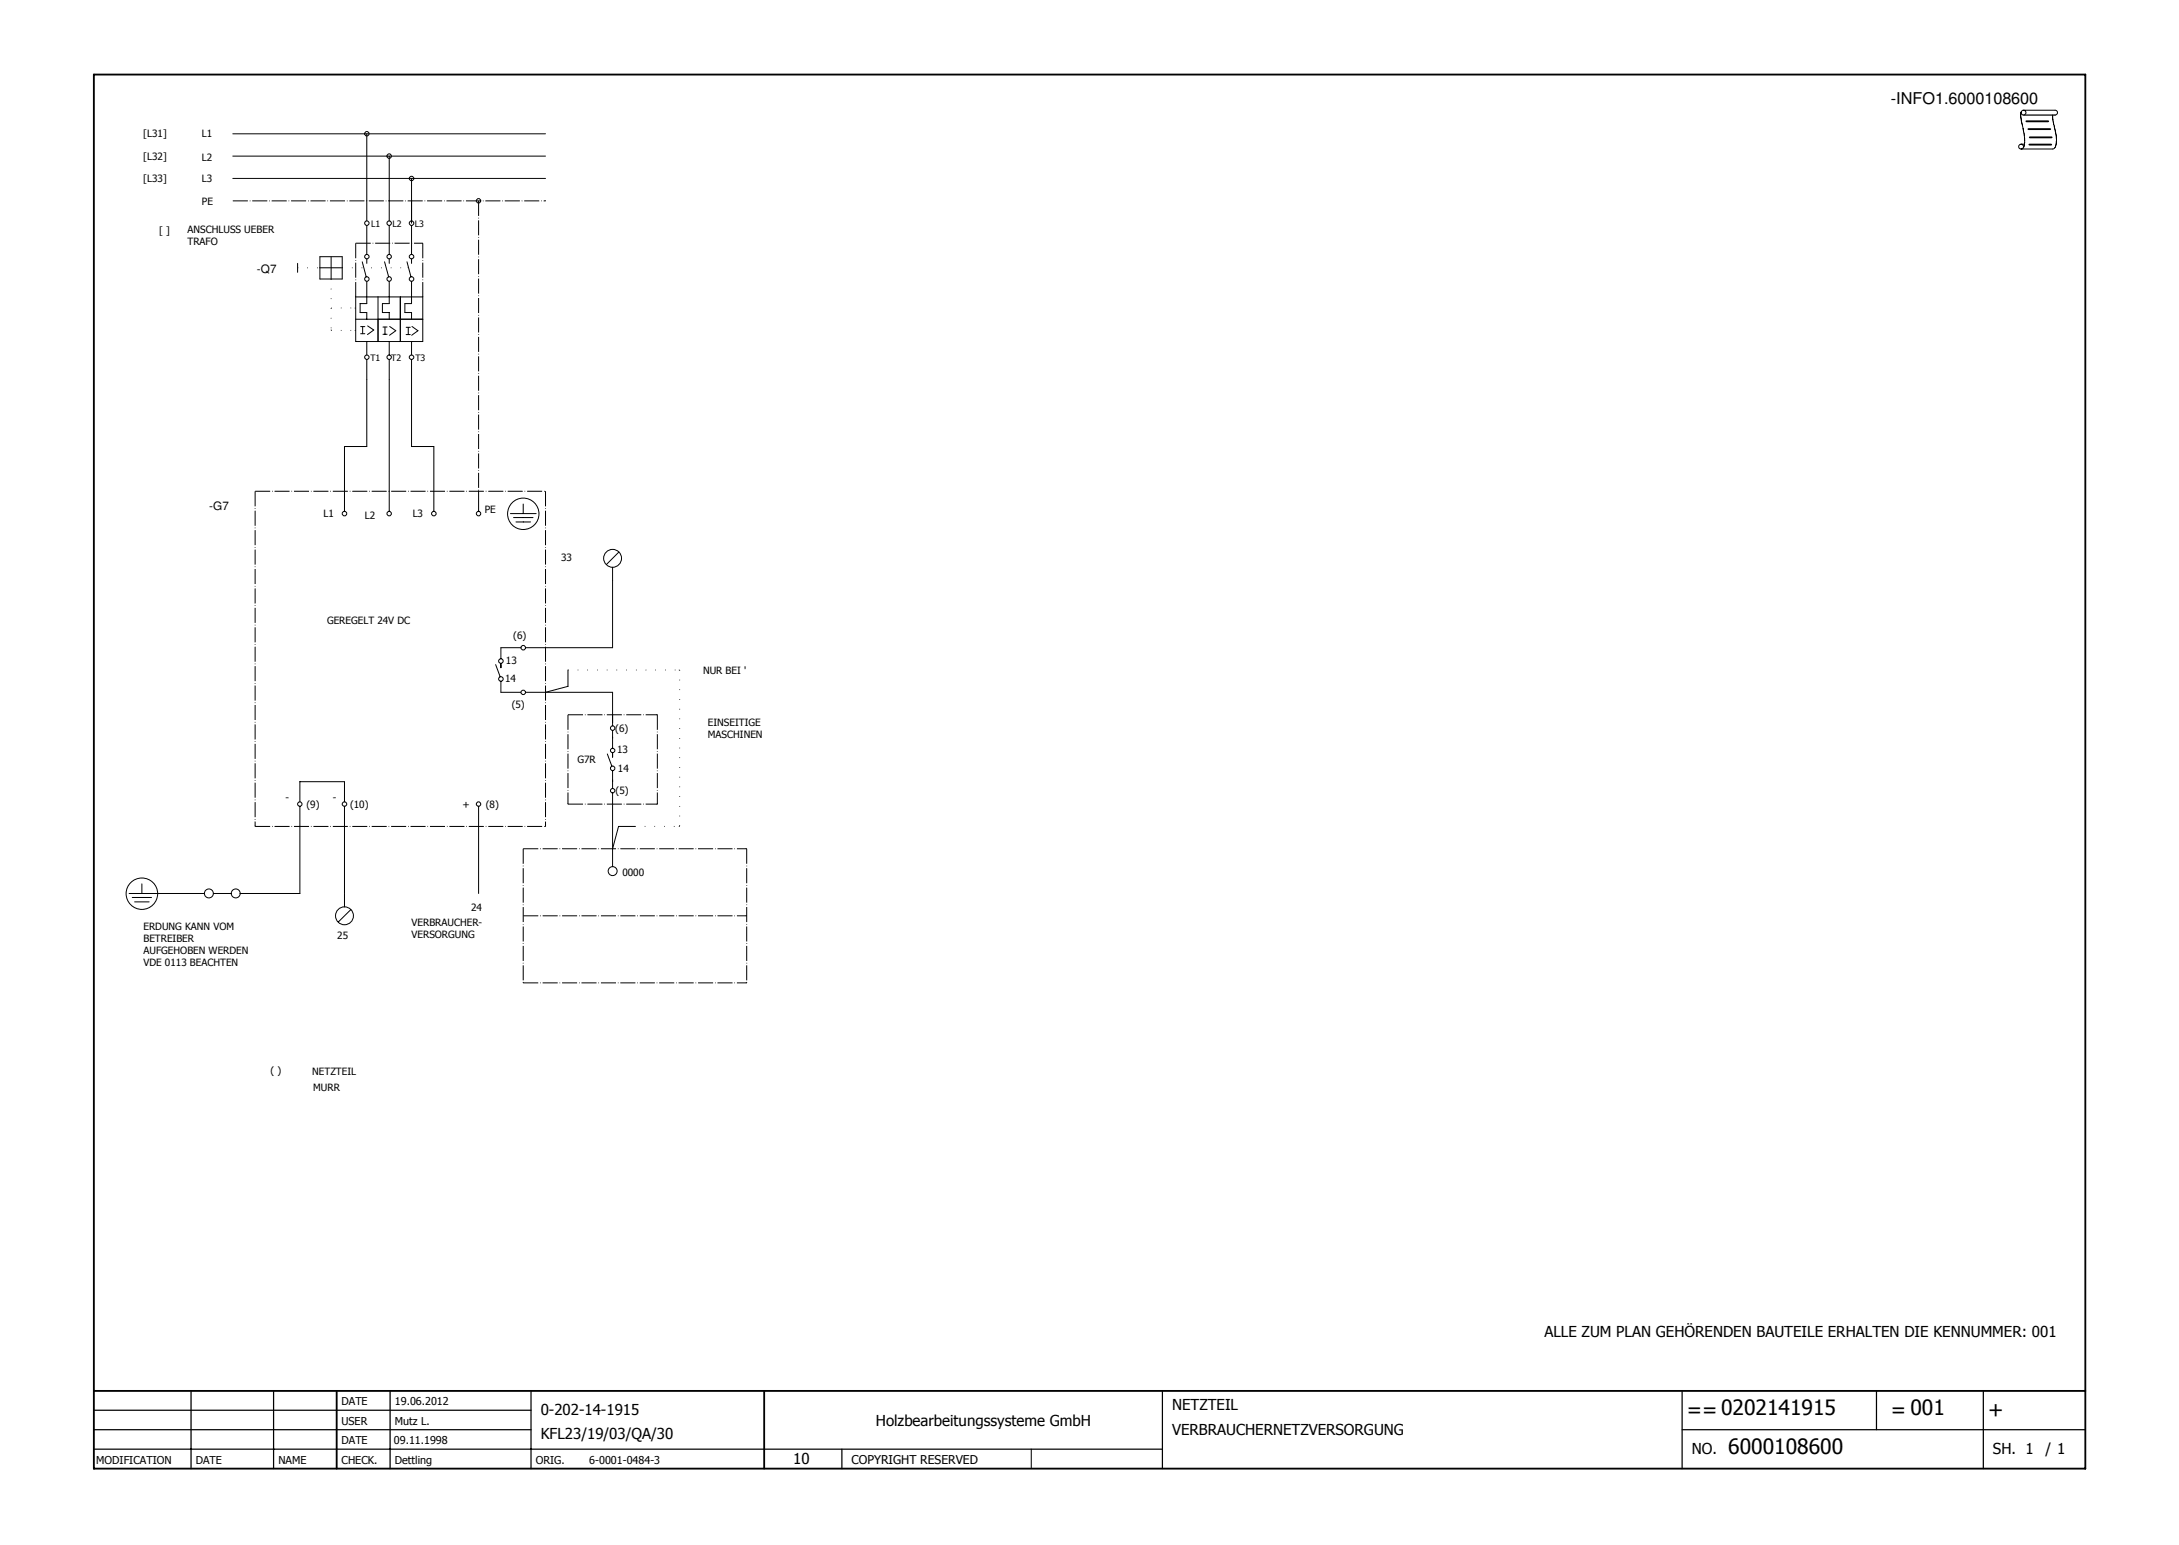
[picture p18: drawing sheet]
<svg xmlns="http://www.w3.org/2000/svg" width="297mm" height="211mm" viewBox="0 0 297 211" stroke-linecap="round" stroke-linejoin="round" font-family="sans-serif">
<defs><g id="words">
<g font-size="2.9">
<text x="230" y="193.2">==0202141915</text>
<text x="257.8" y="193.2">= 001</text>
<text x="271" y="193.2">+</text>
<text x="235.6" y="198.2">6000108600</text>
</g>
<text font-size="2.2" x="257.8" y="14.2">-INFO1.6000108600</text>
<g font-size="2.1">
<text x="210.5" y="182.3">ALLE ZUM PLAN GEHÖRENDEN BAUTEILE ERHALTEN DIE KENNUMMER: 001</text>
<text x="73.7" y="192.9">0-202-14-1915</text>
<text x="73.7" y="196.2">KFL23/19/03/QA/30</text>
<text x="119.4" y="194.4">Holzbearbeitungssysteme GmbH</text>
<text x="159.8" y="192.2">NETZTEIL</text>
<text x="159.8" y="195.5">VERBRAUCHERNETZVERSORGUNG</text>
<text x="108.1" y="199.5">10</text>
<text x="230.6" y="198.2">NO.</text>
<text x="271.7" y="198.2">SH. 1</text>
<text x="278.8" y="198.2">/ 1</text>
</g>
<text font-size="1.7" x="116.1" y="199.5">COPYRIGHT RESERVED</text>
<g font-size="1.6">
<text x="35" y="37.2">-Q7</text>
<text x="28.5" y="69.5">-G7</text>
</g>
<g font-size="1.5">
<text x="46.6" y="191.6">DATE</text>
<text x="53.8" y="191.6">19.06.2012</text>
<text x="46.6" y="194.2">USER</text>
<text x="46.6" y="196.9">DATE</text>
<text x="53.7" y="196.9">09.11.1998</text>
<text x="53.8" y="194.2">Mutz L.</text>
<text x="13.1" y="199.5">MODIFICATION</text>
<text x="26.7" y="199.5">DATE</text>
<text x="38" y="199.5">NAME</text>
<text x="46.6" y="199.5">CHECK.</text>
<text x="53.8" y="199.5">Dettling</text>
<text x="73" y="199.5">ORIG.</text>
<text x="80.3" y="199.5">6-0001-0484-3</text>
</g>
<g font-size="1.4">
<text x="19.5" y="18.7">[L31]</text>
<text x="19.5" y="21.7">[L32]</text>
<text x="27.5" y="18.6">L1</text>
<text x="27.5" y="22">L2</text>
<text x="19.5" y="24.8">[L33]</text>
<text x="27.5" y="24.8">L3</text>
<text x="27.5" y="27.9">PE</text>
<text x="21.7" y="32">[ ]</text>
<text x="25.6" y="31.8">ANSCHLUSS UEBER</text>
<text x="25.6" y="33.4">TRAFO</text>
<text x="44.1" y="70.4">L1</text>
<text x="49.7" y="70.7">L2</text>
<text x="56.3" y="70.5">L3</text>
<text x="66.1" y="70">PE</text>
<text x="76.5" y="76.5">33</text>
<text x="44.6" y="85">GEREGELT 24V DC</text>
<text x="70" y="87.2">(6)</text>
<text x="68.9" y="93">14</text>
<text x="69" y="90.6">13</text>
<text x="95.8" y="91.9">NUR BEI '</text>
<text x="69.8" y="96.5">(5)</text>
<text x="83.9" y="99.8">(6)</text>
<text x="96.5" y="99">EINSEITIGE</text>
<text x="96.5" y="100.7">MASCHINEN</text>
<text x="78.7" y="104.1">G7R</text>
<text x="84.1" y="102.7">13</text>
<text x="84.2" y="105.2">14</text>
<text x="38.9" y="109.2">-</text>
<text x="41.8" y="110.2">(9)</text>
<text x="45.4" y="109.1">-</text>
<text x="47.7" y="110.2">(10)</text>
<text x="63" y="110.1">+</text>
<text x="66.2" y="110.1">(8)</text>
<text x="83.9" y="108.2">(5)</text>
<text x="84.8" y="119.4">0000</text>
<text x="64.2" y="124.2">24</text>
<text x="19.6" y="126.7">ERDUNG KANN VOM</text>
<text x="19.6" y="128.4">BETREIBER</text>
<text x="19.6" y="130">AUFGEHOBEN WERDEN</text>
<text x="19.6" y="131.7">VDE 0113 BEACHTEN</text>
<text x="46" y="128">25</text>
<text x="56.1" y="126.3">VERBRAUCHER-</text>
<text x="56.1" y="127.9">VERSORGUNG</text>
<text x="36.9" y="146.4">( )</text>
<text x="42.6" y="146.5">NETZTEIL</text>
<text x="42.7" y="148.7">MURR</text>
</g>
<g font-size="1.2">
<text x="50.6" y="30.9">L1</text>
<text x="53.5" y="30.9">L2</text>
<text x="56.5" y="30.9">L3</text>
<text x="50.5" y="49.2">T1</text>
<text x="53.3" y="49.2">T2</text>
<text x="56.6" y="49.2">T3</text>
</g>
</g></defs>
<path d="M203 10l-190.4 190.4M12.7 112.2l125.9 88.2" fill="none" stroke="#fff" stroke-width=".14"/>
<path d="M12.8 10.2h271.5v190h-271.5zM12.8 189.6h271.5M45.9 189.6v10.6M104.2 189.6v10.6" fill="none" stroke="#010101" stroke-width=".25"/>
<g fill="none" stroke="#010101" stroke-width=".17">
<path d="M12.8 194.9h59.6M12.8 192.2h59.6M12.8 197.5h145.7M26 189.6v10.6M37.3 189.6v10.6M53.2 189.6v10.6M72.4 189.6v10.6M114.8 197.5v2.7M158.5 189.6v10.6M229.3 194.9h55M229.3 189.6v10.6M255.8 189.6v5.3"/>
<path d="M270.4 189.6v10.6"/>
</g>
<path d="M31.7 18.2h42.7M31.7 21.3h42.7M31.7 24.3h42.7M140.6 197.5v2.7" fill="none" stroke="#010101" stroke-width=".14"/>
<path d="M31.7 27.4h42.7" fill="none" stroke="#010101" stroke-width=".14" stroke-dasharray="2.1 .3 .1 .3" stroke-linecap="butt"/>
<path d="M74.2 27.3l.2 .1h-.2z" fill="#010101"/>
<path d="M34.8 67v45.7" fill="none" stroke="#010101" stroke-width=".14" stroke-dasharray="2.1 .3 .1 .3" stroke-linecap="butt"/>
<path d="M34.7 112.5h.1v.2z" fill="#010101"/>
<path d="M34.8 112.7h39.6" fill="none" stroke="#010101" stroke-width=".14" stroke-dasharray="2.1 .3 .1 .3" stroke-linecap="butt"/>
<path d="M74.2 112.6l.2 .1h-.2z" fill="#010101"/>
<path d="M50 18.2v9.2M53.1 21.3v6.1M56.1 24.3v6.1M50 51.7v9.2h-3v6.1M53.1 51.7v15.3M56.1 51.7v9.2h3v6.1M40.9 109.3v-2.7h6.1v2.7M40.9 112.7v9.1h-8.2M47 112.7v9.1" fill="none" stroke="#010101" stroke-width=".14"/>
<path d="M65.2 27.4v39.6" fill="none" stroke="#010101" stroke-width=".14" stroke-dasharray="2.1 .3 .1 .3" stroke-linecap="butt"/>
<path d="M65.2 66.8h.1l-.1 .2z" fill="#010101"/>
<g fill="none" stroke="#010101" stroke-width=".14">
<path d="M70 70.6h2.7M70.3 71.2h2M71.3 68.7v1.3h-1.7M68.3 88.3h2.7M68.3 94.4h2.7M65.2 112.7v9.1"/>
<circle cx="71.3" cy="70" r="2.14"/>
</g>
<path d="M71.3 115.7h30.5" fill="none" stroke="#010101" stroke-width=".14" stroke-dasharray="2.1 .3 .1 .3" stroke-linecap="butt"/>
<path d="M101.7 115.7h.1h-.1z" fill="#010101"/>
<g fill="none" stroke="#010101" stroke-width=".14">
<path d="M275.5 15.3a6.9 6.9 0 0 0 .3 2.4v.2a3.6 3.6 0 0 1 0 2.2M275.5 19.7h.5M275.8 15h4.3a.33 .33 0 0 1 .4 .4 .33 .33 0 0 1-.4 .3M279.8 15.7l.2 1.2a5.3 5.3 0 0 1 .1 3.2l-.3 .2h-4.3"/>
<circle cx="275.5" cy="20" r=".33"/>
<circle cx="275.8" cy="15.4" r=".33"/>
</g>
<path d="M275.9 15.7h4.3" fill="none" stroke="#010101" stroke-width=".17"/>
<path d="M276.2 16.5h3M276.5 17.6h3M276.6 19.7h3M276.7 18.7h3" fill="none" stroke="#010101" stroke-width=".25"/>
<path d="M71.3 124.8h30.5" fill="none" stroke="#010101" stroke-width=".14" stroke-dasharray="2.1 .3 .1 .3" stroke-linecap="butt"/>
<path d="M101.7 124.8h.1l-.1 .1z" fill="#010101"/>
<path d="M71.3 115.7v18.3" fill="none" stroke="#010101" stroke-width=".14" stroke-dasharray="2.1 .3 .1 .3" stroke-linecap="butt"/>
<path d="M71.3 133.8h.1l-.1 .2z" fill="#010101"/>
<path d="M71.3 134h30.5" fill="none" stroke="#010101" stroke-width=".14" stroke-dasharray="2.1 .3 .1 .3" stroke-linecap="butt"/>
<path d="M101.7 133.9l.1 .1h-.1z" fill="#010101"/>
<path d="M71.3 70h1.8" fill="none" stroke="#010101" stroke-width=".14"/>
<path d="M34.8 67h39.6" fill="none" stroke="#010101" stroke-width=".14" stroke-dasharray="2.1 .3 .1 .3" stroke-linecap="butt"/>
<path d="M74.2 66.9l.2 .1h-.2z" fill="#010101"/>
<path d="M74.4 67v45.7" fill="none" stroke="#010101" stroke-width=".14" stroke-dasharray="2.1 .3 .1 .3" stroke-linecap="butt"/>
<path d="M74.3 112.5h.1v.2z" fill="#010101"/>
<path d="M74.4 88.3h9.1M74.4 94.4h9.1" fill="none" stroke="#010101" stroke-width=".14"/>
<path d="M77.4 91.3h15.2" fill="none" stroke="#010101" stroke-width=".14" stroke-dasharray=".1 1.2 .1 1.2" stroke-linecap="butt"/>
<path d="M92.5 91.3h.2l-.2 .1z" fill="#010101"/>
<path d="M77.4 97.4h12.2" fill="none" stroke="#010101" stroke-width=".14" stroke-dasharray="2.1 .3 .1 .3" stroke-linecap="butt"/>
<path d="M89.5 97.4h.1l-.1 .1z" fill="#010101"/>
<path d="M77.4 97.4v12.2" fill="none" stroke="#010101" stroke-width=".14" stroke-dasharray="2.1 .3 .1 .3" stroke-linecap="butt"/>
<path d="M77.4 109.5h.1l-.1 .2z" fill="#010101"/>
<g fill="none" stroke="#010101" stroke-width=".14">
<path d="M83.5 79.2v9.1M83.5 94.4v4.5M83.5 99.6v1M83.5 106.3v1.1M83.5 108.1v7.6"/>
<circle cx="83.5" cy="99.3" r=".31"/>
<circle cx="83.5" cy="107.8" r=".3"/>
</g>
<path d="M86.6 112.7h6" fill="none" stroke="#010101" stroke-width=".14" stroke-dasharray=".1 1.2 .1 1.2" stroke-linecap="butt"/>
<path d="M92.5 112.6l.2 .1h-.2z" fill="#010101"/>
<path d="M89.6 97.4v12.2" fill="none" stroke="#010101" stroke-width=".14" stroke-dasharray="2.1 .3 .1 .3" stroke-linecap="butt"/>
<path d="M89.6 109.5v.2z" fill="#010101"/>
<path d="M77.4 109.6h12.2" fill="none" stroke="#010101" stroke-width=".14" stroke-dasharray="2.1 .3 .1 .3" stroke-linecap="butt"/>
<path d="M89.5 109.6h.1l-.1 .1z" fill="#010101"/>
<path d="M92.6 91.3v21.4" fill="none" stroke="#010101" stroke-width=".14" stroke-dasharray=".1 1.2 .1 1.2" stroke-linecap="butt"/>
<path d="M92.6 112.5h.1l-.1 .2z" fill="#010101"/>
<path d="M101.8 115.7v18.3" fill="none" stroke="#010101" stroke-width=".14" stroke-dasharray="2.1 .3 .1 .3" stroke-linecap="butt"/>
<path d="M101.8 133.8v.2z" fill="#010101"/>
<path d="M48.5 33.2v7.3" fill="none" stroke="#010101" stroke-width=".14" stroke-dasharray="2.1 .3 .1 .3" stroke-linecap="butt"/>
<path d="M48.5 40.3v.2z" fill="#010101"/>
<g fill="none" stroke="#010101" stroke-width=".14">
<path d="M43.6 38h3M43.6 36.5h3M49.4 35.7l.5 2M50 35.3v.6M53.1 30.7v4M50 41.4h-.9v1.2M50 49v2.7M50.1 44.4l.8 .6M51.5 46.6v-3.1h6.1v3.1M52.2 45.6h.6M52.5 44.6v1M53.1 46.6v1.8"/>
<path d="M54.6 40.5h3M55.2 42.6h.9M55.4 44.6h.5M56.1 40.5v.9"/>
<circle cx="50" cy="38" r=".31"/>
<circle cx="53.1" cy="35" r=".3"/>
<circle cx="56.1" cy="30.4" r=".31"/>
<circle cx="53.1" cy="48.7" r=".3"/>
</g>
<path d="M40.6 36.5h3" fill="none" stroke="#010101" stroke-width=".14" stroke-dasharray=".1 1.2 .1 1.2" stroke-linecap="butt"/>
<path d="M43.5 36.5h.1h-.1z" fill="#010101"/>
<g fill="none" stroke="#010101" stroke-width=".14">
<path d="M56.1 27.4v2.7M56.1 38.3v2.2M48.5 46.6h3M49.4 44.5v1M51.5 40.5v3M52.1 41.4v1.2h1v.9M52.2 44.6h.6M53.1 40.5v.9M54 45.1l-.9 .6M54.6 40.5v3M55.2 41.4h.9M56.1 49v2.7"/>
<path d="M57.6 40.5v3"/>
<circle cx="50" cy="35" r=".3"/>
<circle cx="53" cy="30.4" r=".3"/>
<circle cx="50" cy="48.7" r=".3"/>
</g>
<path d="M45.1 38v7" fill="none" stroke="#010101" stroke-width=".14" stroke-dasharray=".1 1.2 .1 1.2" stroke-linecap="butt"/>
<path d="M45.1 44.9h.1l-.1 .2z" fill="#010101"/>
<path d="M57.6 33.2v7.3" fill="none" stroke="#010101" stroke-width=".14" stroke-dasharray="2.1 .3 .1 .3" stroke-linecap="butt"/>
<path d="M57.6 40.3h.1l-.1 .2z" fill="#010101"/>
<g fill="none" stroke="#010101" stroke-width=".14">
<path d="M43.6 35h3M50 30.7v4M53.1 27.4v2.7M53.1 38.3v2.2M55.5 35.7l.5 2M56.1 35.3v.6M48.5 40.5v3M49.2 45.5h.5M50 46.6v1.8M51.5 40.5h3.1M53.1 44.5l.9 .6M54.6 46.6h3"/>
<path d="M55.2 41.4v1.2M56.2 44.5l.8 .6-.9 .6"/>
<circle cx="56.1" cy="38" r=".31"/>
<circle cx="56.1" cy="48.7" r=".31"/>
</g>
<path d="M45.1 42h3.4" fill="none" stroke="#010101" stroke-width=".14" stroke-dasharray=".1 1.2 .1 1.2" stroke-linecap="butt"/>
<path d="M48.4 41.9l.1 .1h-.1z" fill="#010101"/>
<path d="M45.1 45h3.4" fill="none" stroke="#010101" stroke-width=".14" stroke-dasharray=".1 1.2 .1 1.2" stroke-linecap="butt"/>
<path d="M48.4 45h.1l-.1 .1z" fill="#010101"/>
<g fill="none" stroke="#010101" stroke-width=".14">
<path d="M43.6 35v3M45.1 35v3M48.5 43.5h9.1M48.5 40.5h3M49.2 44.5h.5M50 42.6v.9M50.9 45l-.8 .6M52.1 41.4h1M55.7 44.6v1"/>
<circle cx="50" cy="30.4" r=".3"/>
<circle cx="56.1" cy="35" r=".31"/>
</g>
<path d="M46.6 36.5h9.1" fill="none" stroke="#010101" stroke-width=".14" stroke-dasharray=".1 1.2 .1 1.2" stroke-linecap="butt"/>
<path d="M55.6 36.5h.1h-.1z" fill="#010101"/>
<g fill="none" stroke="#010101" stroke-width=".14">
<path d="M40.6 35.9v1.2M46.6 35v3M50 27.4v2.7M50 38.3v3.1M52.4 35.7l.6 2M53.1 35.3v.6M48.5 43.5v3.1M49.1 42.6h.9M51.5 43.5v3.1h3.1v-3.1M53.1 49v2.7M56.1 42.6v.9M56.1 46.6v1.8"/>
<circle cx="53" cy="38" r=".3"/>
</g>
<path d="M48.5 33.2h9.1" fill="none" stroke="#010101" stroke-width=".14" stroke-dasharray="2.1 .3 .1 .3" stroke-linecap="butt"/>
<path d="M57.5 33.1l.2 .1h-.2z" fill="#010101"/>
<g fill="none" stroke="#010101" stroke-width=".14">
<path d="M56.1 30.7v4M54.6 43.5v3.1M55.4 45.6h.5M47 67v2.7M53.1 67v2.7M59.1 67v2.7M65.2 67v2.7M83.5 77.3v1.9M84.4 75.2l-1.7 1.8M67.6 90.6l.6 1.7M68.3 88.3v1.5M68.3 90.4v.6"/>
<path d="M68.3 92.9v1.5M71.6 88.3h2.8M77.4 91.3v2.3l-3 .8h-2.8M40.9 109.9v2.8M47 109.9v2.8M65.2 109.9v2.8M82.8 102.8l.6 1.6M83.5 100.5v1.5M83.5 102.6v.6M83.5 105v1.6M86.6 112.7h-2.3l-.8 3v2.4M17.6 121.8h10.3"/>
<path d="M18 122.3h2.7M18.4 122.9h1.9M19.3 120.5v1.3M29.1 121.8h2.4M47 121.8v1.8M47.8 124l-1.7 1.7"/>
<circle cx="50" cy="18.2" r=".3"/>
<circle cx="53.1" cy="21.3" r=".31"/>
<circle cx="56.1" cy="24.3" r=".31"/>
<circle cx="65.2" cy="27.4" r=".3"/>
<circle cx="47" cy="70" r=".31"/>
<circle cx="53" cy="70" r=".3"/>
<circle cx="59.1" cy="70" r=".31"/>
<circle cx="65.2" cy="70" r=".3"/>
<circle cx="83.5" cy="76.1" r="1.22"/>
<circle cx="68.3" cy="90.1" r=".31"/>
<circle cx="68.3" cy="92.6" r=".31"/>
<circle cx="71.3" cy="88.3" r=".31"/>
<circle cx="71.3" cy="94.4" r=".3"/>
<circle cx="40.9" cy="109.6" r=".3"/>
<circle cx="47" cy="109.6" r=".31"/>
<circle cx="65.2" cy="109.6" r=".3"/>
<circle cx="83.5" cy="104.7" r=".31"/>
<circle cx="83.5" cy="118.7" r=".61"/>
<circle cx="83.5" cy="102.3" r=".3"/>
<circle cx="19.3" cy="121.8" r="2.14"/>
<circle cx="28.5" cy="121.8" r=".61"/>
<circle cx="32.1" cy="121.8" r=".61"/>
<circle cx="47" cy="124.8" r="1.22"/>
</g>
<use href="#words"/>
</svg>
